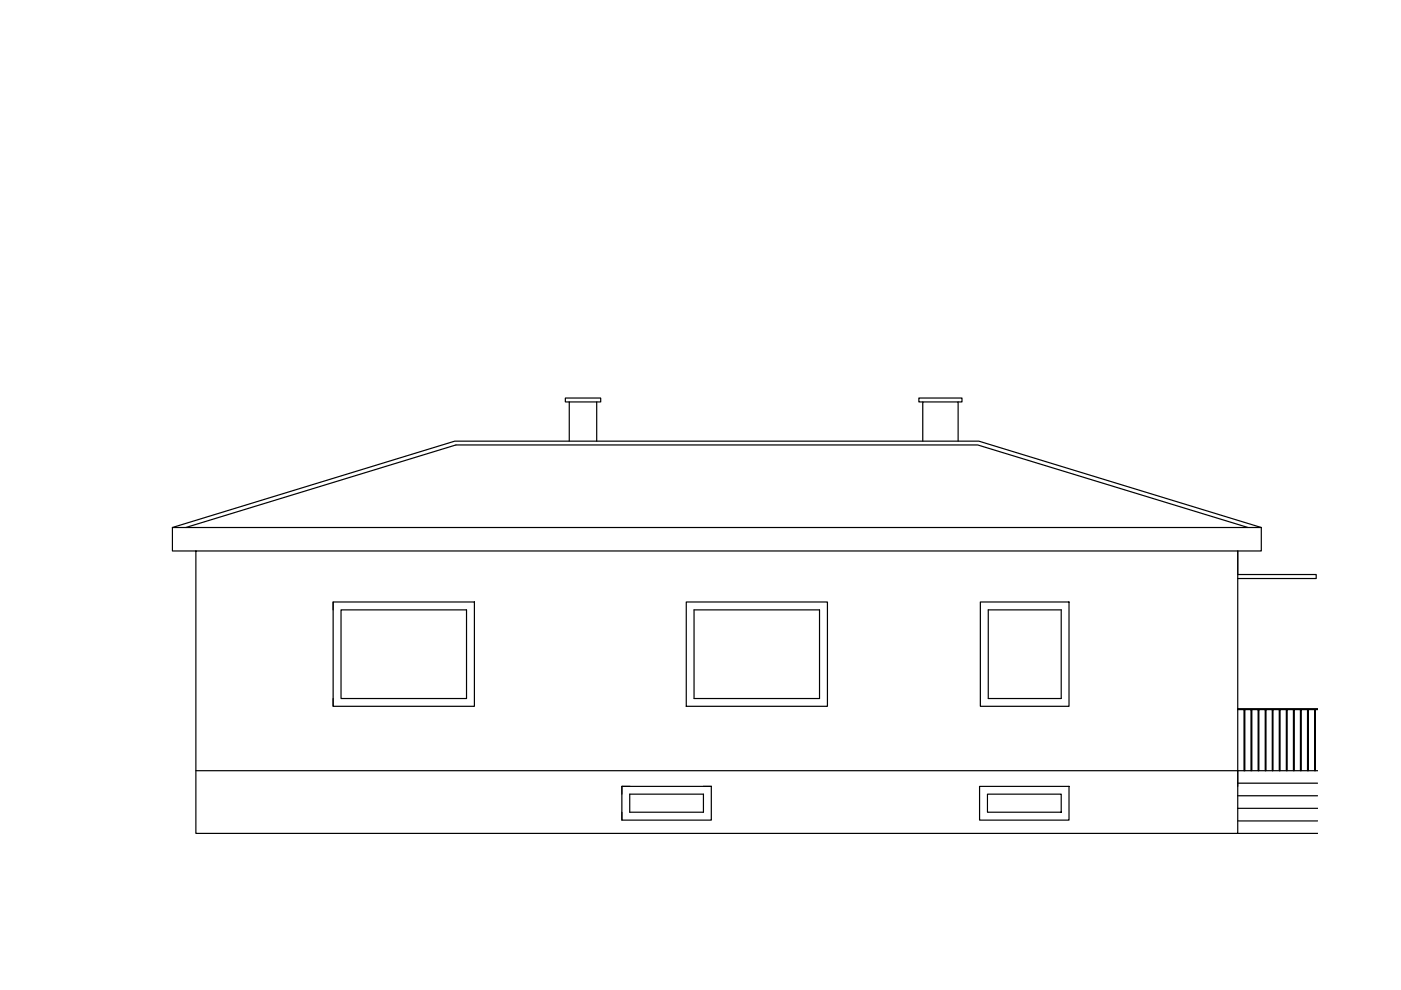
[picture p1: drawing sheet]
<svg xmlns="http://www.w3.org/2000/svg" width="297mm" height="210mm" viewBox="0 0 297 210" stroke-linecap="round" stroke-linejoin="round" font-family="sans-serif">
<g fill="none" stroke="#000" stroke-width=".25">
<path d="M120.7 93.5v-8.3h5.8v8.3M120.7 85.2h-.8v-.8h7.5v.8h-.9M195.6 93.5v-8.3h7.5v8.3M195.6 85.2h-.8v-.8h9.2v.8h-.9M36.6 111.8v5h4.9M36.6 111.8h230.8v5h-5v5h16.7v.9h-16.7M36.6 111.8l59.8-18.3h111.1l59.9 18.3M39.4 111.8l57.3-17.5h110.6l57.3 17.5M41.5 116.8h220.9v59.9h-220.9zM70.6 127.6h30v22.2h-30zM70.6 127.6v1.7M72.3 129.3h26.6v18.8h-26.6z"/>
<path d="M145.5 127.6h29.9v22.2h-29.9zM147.2 129.3h26.6v18.8h-26.6zM207.9 127.6h18.8v22.2h-18.8zM209.5 129.3h15.5v18.8h-15.5zM70.6 148.1v1.7M262.4 150.4h17h-.5v13h-.2v-13h-1.3v13h-.2v-13h-1.3v13h-.2v-13h-1.3v13h-.2v-13h-1.3v13h-.2v-13h-1.3v13h-.2v-13h-1.3v13h-.2v-13h-1.3v13h-.2v-13h-1.3v13h-.2v-13h-1.3v13h-.2v-13h-1.3v13h-.1v-13zM279.4 150.3h-17v.1M41.5 163.4h237.9M131.8 166.7h19v7.2h-19zM131.8 172.2v1.7M133.5 166.7h-1.7v1.7M133.5 168.4h15.6v3.8h-15.6z"/>
<path d="M149.1 166.7h1.7M207.7 166.7h19v7.2h-19zM209.4 168.4h15.6v3.8h-15.6zM262.4 163.4v3.3M262.4 176.7h17M262.4 174.1h17M262.4 171.4h17M262.4 168.7h17M262.4 166.1h17"/>
</g>
</svg>
